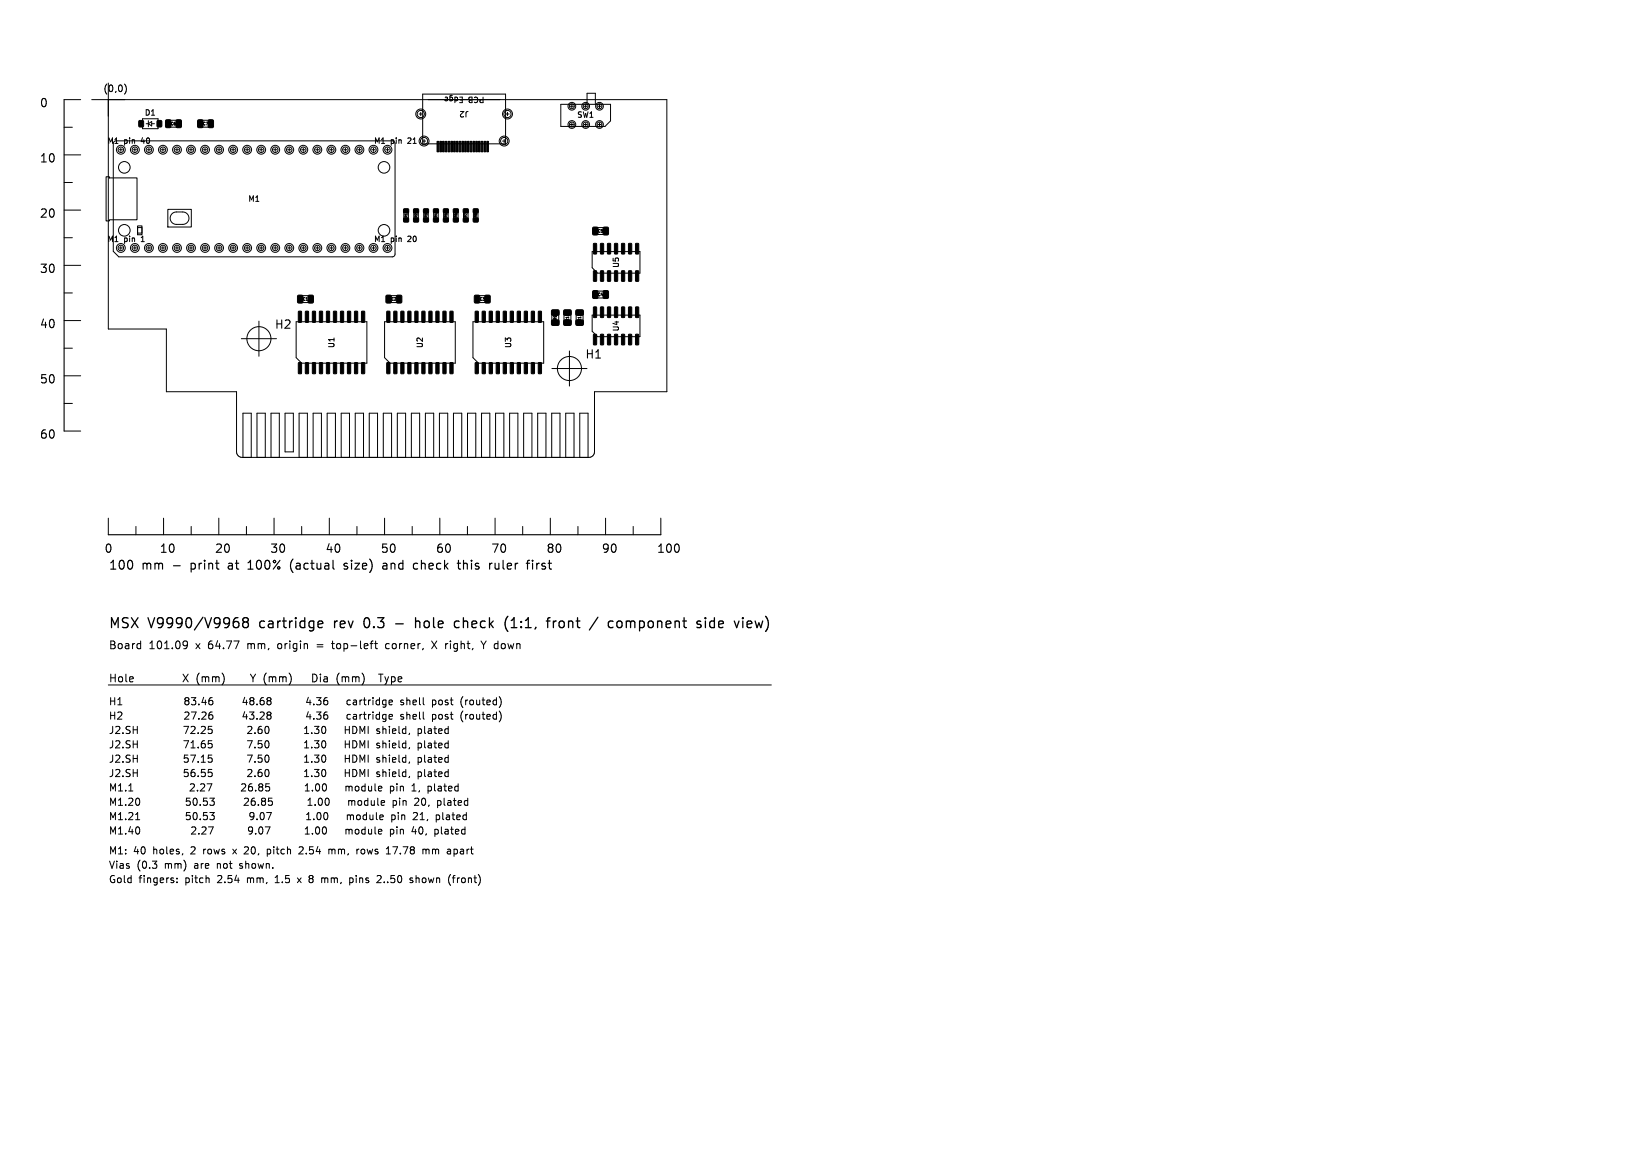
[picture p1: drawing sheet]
<svg xmlns="http://www.w3.org/2000/svg" width="297mm" height="210mm" viewBox="0 0 297 210" stroke-linecap="round" stroke-linejoin="round" font-family="sans-serif">
<defs><g id="words">
<g font-size="2.5">
<text x="19.6" y="114.1">MSX</text>
<text x="26.8" y="114.1">V9990/V9968</text>
<text x="47.2" y="114.1">cartridge</text>
<text x="61" y="114.1">rev</text>
<text x="66.7" y="114.1">0.3</text>
<text x="76.7" y="114.1">hole</text>
<text x="84.1" y="114.1">check</text>
<text x="93.6" y="114.1">(1:1,</text>
<text x="101.6" y="114.1">front</text>
<text x="109.8" y="114.1">/</text>
<text x="113.4" y="114.1">component</text>
<text x="129.7" y="114.1">side</text>
<text x="136.9" y="114.1">view)</text>
</g>
<g font-size="2.2">
<text x="19.6" y="103.4">100</text>
<text x="25.7" y="103.4">mm</text>
<text x="31.5" y="103.4">-</text>
<text x="35" y="103.4">print</text>
<text x="42.1" y="103.4">at</text>
<text x="46" y="103.4">100%</text>
<text x="53.9" y="103.4">(actual</text>
<text x="63.9" y="103.4">size)</text>
<text x="71.3" y="103.4">and</text>
<text x="77.1" y="103.4">check</text>
<text x="85.5" y="103.4">this</text>
<text x="91.4" y="103.4">ruler</text>
<text x="98.6" y="103.4">first</text>
</g>
<g font-size="2.1">
<text x="7.1" y="19.7">0</text>
<text x="7.1" y="29.7">10</text>
<text x="7.1" y="39.7">20</text>
<text x="7.1" y="49.7">30</text>
<text x="7.1" y="59.7">40</text>
<text x="49.6" y="59.8">H2</text>
<text x="105.8" y="65.2">H1</text>
<text x="7.1" y="69.7">50</text>
<text x="7.1" y="79.7">60</text>
<text x="18.8" y="100.4">0</text>
<text x="28.8" y="100.4">10</text>
<text x="38.8" y="100.4">20</text>
<text x="48.8" y="100.4">30</text>
<text x="58.8" y="100.4">40</text>
<text x="68.8" y="100.4">50</text>
<text x="78.8" y="100.4">60</text>
<text x="88.8" y="100.4">70</text>
<text x="98.8" y="100.4">80</text>
<text x="108.8" y="100.4">90</text>
<text x="118.8" y="100.4">100</text>
</g>
<g font-size="1.9">
<text x="19.6" y="117.8">Board</text>
<text x="27" y="117.8">101.09</text>
<text x="35.7" y="117.8">x</text>
<text x="38.1" y="117.8">64.77</text>
<text x="45.5" y="117.8">mm,</text>
<text x="51.2" y="117.8">origin</text>
<text x="58.5" y="117.8">=</text>
<text x="61.6" y="117.8">top-left</text>
<text x="71.5" y="117.8">corner,</text>
<text x="80.2" y="117.8">X</text>
<text x="82.9" y="117.8">right,</text>
<text x="89.7" y="117.8">Y down</text>
<text x="19.6" y="123.8">Hole</text>
<text x="34.9" y="123.8">X</text>
<text x="37.6" y="123.8">(mm)</text>
<text x="48.5" y="123.8">Y (mm)</text>
<text x="60.7" y="123.8">Dia</text>
<text x="65.3" y="123.8">(mm)</text>
</g>
<g font-size="1.8">
<text x="19.6" y="130.5">H2</text>
<text x="19.6" y="127.9">H1</text>
<text x="35.8" y="130.5">27.26</text>
<text x="35.8" y="127.9">83.46</text>
<text x="47.6" y="130.5">43.28</text>
<text x="47.6" y="127.9">48.68</text>
<text x="60.6" y="130.5">4.36</text>
<text x="60.6" y="127.9">4.36</text>
<text x="68.6" y="130.5">cartridge</text>
<text x="68.6" y="127.9">cartridge</text>
<text x="78.6" y="130.5">shell</text>
<text x="78.6" y="127.9">shell</text>
<text x="84.5" y="130.5">post</text>
<text x="84.5" y="127.9">post</text>
<text x="89.9" y="130.5">(routed)</text>
<text x="89.9" y="127.9">(routed)</text>
<text x="19.6" y="133.1">J2.SH</text>
<text x="19.6" y="135.7">J2.SH</text>
<text x="34.9" y="133.1">72.25</text>
<text x="34.9" y="135.7">71.65</text>
<text x="47.9" y="133.1">2.60</text>
<text x="47.9" y="135.7">7.50</text>
<text x="59.7" y="133.1">1.30</text>
<text x="59.7" y="135.7">1.30</text>
<text x="67.7" y="133.1">HDMI</text>
<text x="67.7" y="135.7">HDMI</text>
<text x="73.8" y="133.1">shield,</text>
<text x="73.8" y="135.7">shield,</text>
<text x="19.6" y="138.3">J2.SH</text>
<text x="19.6" y="140.9">J2.SH</text>
<text x="19.6" y="143.5">M1.1</text>
<text x="34.9" y="138.3">57.15</text>
<text x="34.9" y="140.9">56.55</text>
<text x="36.6" y="143.5">2.27</text>
<text x="47.1" y="143.5">26.85</text>
<text x="47.9" y="138.3">7.50</text>
<text x="47.9" y="140.9">2.60</text>
<text x="59.7" y="138.3">1.30</text>
<text x="59.7" y="140.9">1.30</text>
<text x="60.1" y="143.5">1.00</text>
<text x="67.7" y="138.3">HDMI</text>
<text x="67.7" y="140.9">HDMI</text>
<text x="68.1" y="143.5">module</text>
<text x="73.8" y="138.3">shield,</text>
<text x="73.8" y="140.9">shield,</text>
<text x="76.4" y="143.5">pin</text>
<text x="80.6" y="143.5">1,</text>
<text x="19.6" y="148.7">M1.21</text>
<text x="19.6" y="146.1">M1.20</text>
<text x="35.3" y="148.7">50.53</text>
<text x="35.3" y="146.1">50.53</text>
<text x="47.1" y="146.1">26.85</text>
<text x="48.3" y="148.7">9.07</text>
<text x="60.1" y="148.7">1.00</text>
<text x="60.1" y="146.1">1.00</text>
<text x="68.1" y="148.7">module</text>
<text x="68.1" y="146.1">module</text>
<text x="76.4" y="148.7">pin</text>
<text x="76.4" y="146.1">pin</text>
<text x="80.6" y="148.7">21,</text>
<text x="80.6" y="146.1">20,</text>
<text x="19.6" y="151.3">M1.40</text>
<text x="19.6" y="154.9">M1:</text>
<text x="24.2" y="154.9">40</text>
<text x="27.9" y="154.9">holes,</text>
<text x="35" y="154.9">2</text>
<text x="36.6" y="151.3">2.27</text>
<text x="37.4" y="154.9">rows</text>
<text x="43.1" y="154.9">x</text>
<text x="45.4" y="154.9">20,</text>
<text x="49.7" y="154.9">pitch</text>
<text x="55.7" y="154.9">2.54</text>
<text x="60.1" y="151.3">1.00</text>
<text x="61.3" y="154.9">mm,</text>
<text x="66.6" y="154.9">rows</text>
<text x="68.1" y="151.3">module</text>
<text x="72.3" y="154.9">17.78</text>
<text x="76.4" y="151.3">pin</text>
<text x="79.1" y="154.9">mm</text>
<text x="80.6" y="151.3">40,</text>
<text x="83.8" y="154.9">apart</text>
<text x="19.6" y="160.1">Gold</text>
<text x="19.6" y="157.5">Vias</text>
<text x="24.8" y="157.5">(0.3</text>
<text x="25.2" y="160.1">fingers:</text>
<text x="30" y="157.5">mm)</text>
<text x="33.7" y="160.1">pitch</text>
<text x="35.6" y="157.5">are</text>
<text x="39.8" y="160.1">2.54</text>
<text x="39.9" y="157.5">not</text>
<text x="44.2" y="157.5">shown.</text>
<text x="45.4" y="160.1">mm,</text>
<text x="50.7" y="160.1">1.5</text>
<text x="55" y="160.1">x</text>
<text x="57.3" y="160.1">8</text>
<text x="59.8" y="160.1">mm,</text>
<text x="65.1" y="160.1">pins</text>
<text x="70.4" y="160.1">2..50</text>
<text x="76.5" y="160.1">shown</text>
<text x="83.7" y="160.1">(front)</text>
</g>
<text font-size="1.7" x="18.6" y="16.9">(0,0)</text>
<g font-size="1.4">
<text x="83.8" y="17.3" transform="rotate(-180 83.8 17.3)">Edge</text>
<text x="87.8" y="17.3" transform="rotate(-180 87.8 17.3)">PCB</text>
<text x="26.1" y="21.1">D1</text>
<text x="85" y="19.9" transform="rotate(-180 85 19.9)">J2</text>
<text x="104.4" y="21.5">SW1</text>
<text x="19.4" y="26.2">M1</text>
<text x="22.4" y="26.2">pin</text>
<text x="25.7" y="26.2">40</text>
<text x="67.6" y="26.2">M1</text>
<text x="70.7" y="26.2">pin</text>
<text x="73.9" y="26.2">21</text>
<text x="44.8" y="36.7">M1</text>
<text x="19.4" y="44">M1</text>
<text x="22.4" y="44">pin</text>
<text x="25.7" y="44">1</text>
<text x="67.6" y="44">M1</text>
<text x="70.7" y="44">pin</text>
<text x="73.9" y="44">20</text>
<text x="112.2" y="48.6" transform="rotate(-90 112.2 48.6)">U5</text>
<text x="60.7" y="63.1" transform="rotate(-90 60.7 63.1)">U1</text>
<text x="76.7" y="63.1" transform="rotate(-90 76.7 63.1)">U2</text>
<text x="92.7" y="63.1" transform="rotate(-90 92.7 63.1)">U3</text>
<text x="112.2" y="60.1" transform="rotate(-90 112.2 60.1)">U4</text>
</g>
<g font-size=".7">
<text x="30.8" y="22.8">C6</text>
<text x="36.6" y="22.8">C7</text>
<text x="108.1" y="42.2">C5</text>
<text x="108.1" y="53.7">C4</text>
<text x="54.7" y="54.5">C1</text>
<text x="70.7" y="54.5">C2</text>
<text x="86.7" y="54.5">C3</text>
<text x="100.9" y="58.1" transform="rotate(-90 100.9 58.1)">R9</text>
<text x="103.1" y="58.3" transform="rotate(-90 103.1 58.3)">R10</text>
<text x="105.3" y="58.3" transform="rotate(-90 105.3 58.3)">R11</text>
</g>
<g font-size=".6">
<text x="73.8" y="39.4" transform="rotate(-90 73.8 39.4)">R1</text>
<text x="75.6" y="39.4" transform="rotate(-90 75.6 39.4)">R2</text>
<text x="77.4" y="39.4" transform="rotate(-90 77.4 39.4)">R3</text>
<text x="79.2" y="39.4" transform="rotate(-90 79.2 39.4)">R4</text>
<text x="81" y="39.4" transform="rotate(-90 81 39.4)">R5</text>
<text x="82.8" y="39.4" transform="rotate(-90 82.8 39.4)">R6</text>
<text x="84.6" y="39.4" transform="rotate(-90 84.6 39.4)">R7</text>
<text x="86.4" y="39.4" transform="rotate(-90 86.4 39.4)">R8</text>
</g>
</g></defs>
<g fill="none" stroke="#000" stroke-width=".18">
<path d="M11.6 18h3M19.6 15v44.6h10.5v11.3h12.7v10.9l.1 .5 .4 .4 .5 .1h63.1l.4-.3 .3-.7v-10.9h13.1v-52.9h-104.1M22.5 15.2a1.38 1.38 0 0 1 0 1.8M76.5 17h15v9h-15zM101.5 18.9h9v3l-1 1h-8zM103.2 19.2h.6M103.5 18.9v.6M105.7 19.2h.6M106 18.9v.6M106.2 18.9v-2h1.6v2M108.2 19.2h.6M108.5 18.9v.6"/>
<path d="M11.6 23h1.5M11.6 28h3M11.6 33h1.5M11.6 38h3M19.2 32h.6v.2h5v7.6h-5v.2h-.6zM20.5 26v19.5l1 1h49.5l.4-.1 .1-.4v-20M21 25.5h50M21.6 27.1h.6M21.9 26.8v.6M24.1 27.1h.6M24.4 26.8v.6M25.8 21.5h2.8v1.8h-2.8z"/>
<path d="M26.4 22.4h.4M26.6 27.1h.7M26.8 21.9v1.1M26.8 22.4l.7-.4v.8zM26.9 26.8v.6M27.5 22.4h.4M29.2 27.1h.6M29.5 26.8v.6M30.4 37.9h4.2v3.2h-4.2zM30.4 21.8h2v1.2h-2zM31.1 38.7l.6-.3h1.4a1.12 1.12 0 0 1 1.1 1.1 1.12 1.12 0 0 1-1.1 1.1h-1.2a1.13 1.13 0 0 1-1-.7 1.13 1.13 0 0 1 .2-1.2zM31.7 27.1h.6"/>
<path d="M32 26.8v.6M34.3 27.1h.6M34.6 26.8v.6M36.2 21.8h2v1.2h-2zM36.8 27.1h.6M37.1 26.8v.6M39.3 27.1h.6M39.6 26.8v.6M41.9 27.1h.6M42.2 26.8v.6M44.4 27.1h.6M44.7 26.8v.6"/>
<path d="M47 27.1h.6M47.3 26.8v.6M49.5 27.1h.6M49.8 26.8v.6M52.1 27.1h.5M52.3 26.8v.6M54.6 27.1h.6M54.9 26.8v.6M57.1 27.1h.6M57.4 26.8v.6M59.7 27.1h.6M60 26.8v.6"/>
<path d="M62.2 27.1h.6M62.5 26.8v.6M64.8 27.1h.5M65 26.8v.6M67.3 27.1h.6M67.6 26.8v.6M69.8 27.1h.6M70.1 26.8v.6M73.1 38.2h.8v1.6h-.8zM74.9 38.2h.8v1.6h-.8zM75.8 20.6h.7M76.1 20.3v.6"/>
<path d="M76.5 25.5h.6M76.7 38.2h.8v1.6h-.8zM76.7 25.2v.6M78.5 38.2h.8v1.6h-.8zM80.3 38.2h.8v1.6h-.8zM82.1 38.2h.8v1.6h-.8zM83.9 38.2h.8v1.6h-.8zM85.7 38.2h.8v1.6h-.8zM90.9 25.5h.7M91.2 25.2v.6M91.6 20.6h.5M91.9 20.3v.6"/>
<path d="M103.2 22.5h.6M103.5 22.2v.6M105.7 22.5h.6M106 22.2v.6M108.2 22.5h.6M108.5 22.2v.6M11.6 43h1.5M11.6 53h1.5M11.6 48h3M11.6 58h3M21.6 44.9h.6M21.9 44.6v.6"/>
<path d="M24.1 44.9h.6M24.4 44.6v.6M24.9 41.2h.8v1h-.8zM24.9 40.9h.8v1.6h-.8zM26.6 44.9h.7M26.9 44.6v.6M29.2 44.9h.6M29.5 44.6v.6M31.7 44.9h.6M32 44.6v.6M34.3 44.9h.6M34.6 44.6v.6"/>
<path d="M36.8 44.9h.6M37.1 44.6v.6M39.3 44.9h.6M39.6 44.6v.6M41.9 44.9h.6M42.2 44.6v.6M44.4 44.9h.6M44.7 44.6v.6M46.9 58.1v6.4M47 44.9h.6M47.3 44.6v.6M49.5 44.9h.6"/>
<path d="M49.8 44.6v.6M52.1 44.9h.5M52.3 44.6v.6M53.6 58.3h12.8v7.5h-11.8l-1-1zM54.3 53.5h2v1.3h-2zM54.6 44.9h.6M54.9 44.6v.6M57.1 44.9h.6M57.4 44.6v.6M59.7 44.9h.6M60 44.6v.6M62.2 44.9h.6"/>
<path d="M62.5 44.6v.6M64.8 44.9h.5M65 44.6v.6M67.3 44.9h.6M67.6 44.6v.6M69.6 58.3h12.8v7.5h-11.8l-1-1zM69.8 44.9h.6M70.1 44.6v.6M70.3 53.5h2v1.3h-2zM85.6 58.3h12.8v7.5h-11.8l-1-1zM86.3 53.5h2v1.3h-2zM99.9 56.5h1.2v2h-1.2z"/>
<path d="M102.1 56.5h1.2v2h-1.2zM104.3 56.5h1.2v2h-1.2zM105.1 56.9v.3M107.2 45.6h8.6v3.9h-7.7l-.9-1zM107.2 57.1h8.6v3.9h-7.7l-.9-1zM107.7 52.7h2v1.3h-2zM107.7 41.2h2v1.3h-2zM11.6 78h3M11.6 73h1.5M11.6 63h1.5M11.6 68h3M43.7 61.3h6.3"/>
<path d="M51.6 74.8h1.5v7h-1.5zM99.9 66.7h6.3M103.1 63.5v6.4M19.6 93.8v3M24.6 95.3v1.5M29.6 93.8v3M34.6 95.3v1.5M39.6 93.8v3M44 82.8v-8h1.5v8M44.6 95.3v1.5M46.5 82.8v-8h1.5v8M49.1 82.8v-8h1.5v8"/>
<path d="M49.6 93.8v3M54.1 82.8v-8h1.5v8M54.6 95.3v1.5M56.7 82.8v-8h1.5v8M59.2 82.8v-8h1.5v8M59.6 93.8v3M61.8 82.8v-8h1.5v8M64.3 82.8v-8h1.5v8M64.6 95.3v1.5M66.8 82.8v-8h1.5v8M69.4 82.8v-8h1.5v8M69.6 93.8v3"/>
<path d="M71.9 82.8v-8h1.5v8M74.5 82.8v-8h1.5v8M74.6 95.3v1.5M77 82.8v-8h1.5v8M79.5 82.8v-8h1.5v8M79.6 93.8v3M82.1 82.8v-8h1.5v8M84.6 95.3v1.5M84.6 82.8v-8h1.5v8M87.2 82.8v-8h1.5v8M89.6 93.8v3M89.7 82.8v-8h1.5v8"/>
<path d="M92.2 82.8v-8h1.5v8M94.6 95.3v1.5M94.8 82.8v-8h1.5v8M97.3 82.8v-8h1.5v8M99.6 93.8v3M99.9 82.8v-8h1.5v8M102.4 82.8v-8h1.5v8M104.6 95.3v1.5M104.9 82.8v-8h1.5v8M109.6 93.8v3M114.6 95.3v1.5M119.6 93.8v3"/>
<path d="M25.3 116.5l.2 .1M25.5 116v1.4M25.5 117.4h-.2M33.4 116l.5 .2a.93 .93 0 0 1-.4 1.2M33.9 116.6l-.2 .3h-.3M44.9 116.5v.9M44.9 116.6h.1M50.7 116.5l-.3 .1-.1 .2v.5l.4 .1M57.4 116.7h1.1M57.4 117.1h1.1M60 116.5h.5M60.2 116v1.2"/>
<path d="M60.3 117.4h.2M61 116.6v.7M67.8 116.5h.5M68.2 117.4h.1M70.5 116.6l-.4-.1-.3 .3 .1 .6h.6M78.1 116l1 1.4M79.1 116l-1 1.4M82.1 117.2l.3 .2M82.2 117.8l.3 .1M82.4 116.5l-.3 .3M88 116l-.5 .8M19.6 124h120"/>
<path d="M33.1 122l1 1.4M33.3 131.5h.8l-.5 1.3M33.3 134.1h.8l-.5 1.3M33.5 129l.5-.1 .2 .4-.8 .9h.8M33.7 126.9l-.2-.3 .2-.3 .4 .1 .1 .1-.2 .4M33.7 126.9l-.2 .2v.4l.2 .1 .4-.1 .1-.1-.1-.4-.1-.1M33.7 126.9h.3M34 136.7h-.6l-.1 .6 .2-.1 .5 .1 .1 .1-.1 .5-.2 .1-.5-.1M34 139.3h-.6l-.1 .6 .2-.1 .5 .1 .1 .1-.1 .5-.2 .1-.5-.1M34.1 122l-1 1.4M34.6 128.9h.9l-.6 1.3M34.6 126.3h.8l-.4 .5 .3 .1"/>
<path d="M34.6 127.5l.2 .1 .5-.1M36.8 122.5l.3 .1M44.3 128.8l-.3 1h.8M44.3 126.2l-.3 1h.8M44.6 126.7v.9M44.6 129.3v.9M44.8 134.1h.9l-.6 1.3M44.8 136.7h.9l-.6 1.3M44.8 131.6l.5-.1 .3 .4-.8 .9h.8M44.8 139.4l.5-.1 .3 .4-.8 .9h.8M45.2 128.9h.8l-.5 .5 .4 .1v.6l-.2 .1-.5-.1M45.3 122l.5 .8"/>
<path d="M45.5 126.9l-.3-.3 .3-.3 .3 .1 .2 .1-.3 .4M45.5 126.9l-.3 .2 .1 .4 .2 .1 .3-.1 .2-.1-.1-.4-.2-.1M45.5 126.9h.2M45.8 122.8v.6M46.1 132.7v.1M46.1 135.3v.1M46.1 137.9v.1M46.3 122l-.5 .8M46.5 127.5v.1M46.5 130.1v.1M46.7 135.3l.2 .1 .5-.1M46.7 137.9l.2 .1 .5-.1"/>
<path d="M47.3 139.3l-.3 .1a.88 .88 0 0 0 0 1.2l.4-.1M47.3 131.5l-.3 .1a.88 .88 0 0 0 0 1.2l.4-.1M47.4 132.1l-.4-.1-.3 .2M47.4 134.1h-.6l-.1 .6 .2-.1 .5 .1M47.4 136.7h-.6l-.1 .6 .2-.1 .5 .1M47.4 139.9l-.4-.1-.3 .2M47.9 122.2l-.1 .6 .1 .8M55.1 134.5l.4-.4v1.3M55.1 139.7l.4-.4v1.3M55.1 132.8h.8M55.1 131.9l.4-.4v1.3M55.1 137.1l.4-.4v1.3"/>
<path d="M55.1 135.4h.8M55.1 138h.8M55.8 128.8l-.3 1h.8M55.8 126.2l-.3 1h.8M56.1 126.7v.9M56.1 129.3v.9M56.4 135.3v.1M56.4 132.7v.1M56.4 137.9v.1M56.6 122a.71 .71 0 0 1 .8 .7 .71 .71 0 0 1-.8 .7zM56.8 130.1v.1M56.8 127.5v.1"/>
<path d="M56.9 139.3h.8l-.4 .5 .4 .1v.6l-.2 .1-.6-.1M56.9 131.5h.8l-.4 .5 .4 .1v.6l-.2 .1-.6-.1M56.9 134.1h.8l-.4 .5 .4 .1v.6l-.2 .1-.6-.1M56.9 136.7h.8l-.4 .5 .4 .1v.6l-.2 .1-.6-.1M57.3 128.9h.8l-.4 .5 .3 .1v.6l-.2 .1-.5-.1M57.3 126.3h.8l-.4 .5 .3 .1v.6l-.2 .1-.5-.1M58 122v.2M58 122.5v.9M58.3 134.2l.2-.1a.69 .69 0 0 1 .5 .7 .69 .69 0 0 1-.5 .6l-.2-.1-.1-.4zM58.4 131.6l.1-.1a.69 .69 0 0 1 .5 .7 .69 .69 0 0 1-.5 .6 .86 .86 0 0 1-.1-1.2zM58.4 136.8l.1-.1a.69 .69 0 0 1 .5 .7 .69 .69 0 0 1-.5 .6 .86 .86 0 0 1-.1-1.2zM58.4 139.4l.1-.1a.69 .69 0 0 1 .5 .7 .69 .69 0 0 1-.5 .6 .86 .86 0 0 1-.1-1.2z"/>
<path d="M58.7 122.6h.5l.1 .8M59.2 128.9l-.4 .1a.88 .88 0 0 0 0 1.2l.5-.1v-.5l-.2-.2-.4 .1-.1 .1M59.2 126.3l-.4 .1a.88 .88 0 0 0 0 1.2l.5-.1v-.5l-.2-.2h-.3l-.2 .2M59.3 122.8l-.5 .1a.27 .27 0 0 0-.2 .3 .27 .27 0 0 0 .2 .2h.5M63.9 131.5a.66 .66 0 0 1 .7 .7 .66 .66 0 0 1-.7 .6zM63.9 134.1a.66 .66 0 0 1 .7 .7 .66 .66 0 0 1-.7 .6zM63.9 136.7a.66 .66 0 0 1 .7 .7 .66 .66 0 0 1-.7 .6zM63.9 139.3a.66 .66 0 0 1 .7 .7 .66 .66 0 0 1-.7 .6zM64.2 122.5l.2 .2M64.4 122.7v.7M64.8 122.5l-.4 .2M65.2 126.7v.9"/>
<path d="M65.2 129.3v.9M65.2 132.8v-1.3l.4 .9 .4-.9v1.3M65.2 135.4v-1.3l.4 .9 .4-.9v1.3M65.2 138v-1.3l.4 .9 .4-.9v1.3M65.5 129.3l-.3 .3M65.5 126.7l-.3 .3M65.8 129.3h.5M65.8 126.7h.5M66 128.9v1.1l.3 .2M66 126.3v1.1l.3 .2M66.6 131.5v1.3M66.6 134.1v1.3"/>
<path d="M66.6 136.7v1.3M66.6 139.3v1.3M66.7 126.7v.9M66.7 129.3v.9M67.1 129.3l-.4 .3M67.1 126.7l-.4 .3M67.5 126.3v.1M67.5 126.7v.9M67.5 128.9v.1M67.5 129.3v.9M70.9 122.5v1.4M70.9 122.6l.4-.1 .2 .3-.1 .6h-.5"/>
<path d="M72.1 123l.6-.2v-.2l-.4-.1-.2 .2v.7h.6M72.8 137.8l.2 .1 .3 .1M72.8 132.6l.2 .1 .3 .1M72.8 135.2l.3 .2h.2M73.3 134.5h-.2l-.3 .3M73.3 131.9l-.3 .1-.2 .2M73.3 137.1l-.3 .1-.2 .2M73.3 139.7h-.2l-.3 .3M76.6 128.9v1.1l.2 .2M76.6 126.3v1.1l.2 .2M79.5 132.7h.4M79.5 132l.3-.1 .2 .3-.6 .2"/>
<path d="M79.5 134.6l.3-.1 .2 .3-.6 .2M79.5 137.2l.3-.1 .2 .3-.6 .2M79.5 139.8l.3-.1 .2 .3-.6 .2M79.5 135.3h.4M79.5 137.9h.4M81.1 131.5v1.3M81.1 134.1v1.3M81.1 136.7v1.3M81.1 139.3v1.3M81.1 132l-.3-.1-.3 .3 .1 .5h.5M81.1 134.6l-.3-.1-.3 .3 .1 .5h.5M81.1 137.2l-.3-.1-.3 .3 .1 .5h.5"/>
<path d="M81.1 139.8l-.3-.1-.3 .3 .1 .5h.5M83.8 128.7a1.49 1.49 0 0 0 0 2M83.8 126.1a1.49 1.49 0 0 0 0 2M88.3 129.3l.4 .1v.2l-.6 .2M88.3 126.7l.4 .1v.2l-.6 .2M88.7 130.1l-.4 .1M88.7 127.5l-.4 .1M89.5 129.3l-.3 .3v.4l.3 .2M89.5 126.7l-.3 .3v.4l.3 .2M23.3 143.2h.7M24.5 148.4h.8M24.8 147.3l.1-.2v1.3"/>
<path d="M25.2 149.8l.1 .4-.1 .7M25.2 144.6l.1 .4-.1 .7M32 159v.1M32 159.7v.1M34.4 144.5h-.6l-.1 .6 .2-.1 .4 .1 .1 .1v.5l-.2 .1-.5-.1M34.4 147.1h-.6l-.1 .6 .2-.1 .4 .1 .1 .1v.5l-.2 .1-.5-.1M34.4 142l.5-.1 .3 .4-.8 .9h.8M34.7 149.8l.5-.1 .2 .4-.8 .9h.8M35.7 143.1v.1M36 150.9v.1M36.9 153.7v.9M37 153.8l-.1 .2"/>
<path d="M39.3 156.3v.9M39.4 156.4l-.1 .1M42.1 153.7l.7 .9M42.8 153.7l-.7 .9M43.4 157.1l.3 .1M43.7 142l.5-.1 .3 .4-.8 .9h.8M43.7 156.3l-.3 .2v.2l.3 .1M44.2 144.6l.5-.1 .3 .4-.8 .9h.8M44.3 153.4h.5M44.8 158.9v.9M44.8 159v.1M44.9 153.9l-.7 .7h.8"/>
<path d="M45.6 141.9l-.4 .1a.88 .88 0 0 0 0 1.2l.5-.1v-.5l-.2-.2h-.3l-.2 .2M45.7 150.3l-.2 .2h-.3l-.2-.2 .1-.5 .4-.1 .2 .1a.86 .86 0 0 1-.4 1.2h-.2M46 147.7l-.3 .2-.4-.1-.1-.1 .1-.5 .4-.1 .2 .1a.86 .86 0 0 1-.3 1.2h-.3M46.1 144.5l-.4 .1a.88 .88 0 0 0 0 1.2l.4-.1 .1-.5-.2-.2-.4 .1-.1 .1M46.1 140.5v.1M46.3 143.1v.1M46.3 150.9v.1M46.5 148.3v.1M47 149.8l.1-.1a.69 .69 0 0 1 .5 .7 .69 .69 0 0 1-.5 .6l-.1-.1-.2-.4zM47.8 147.6l-.1-.4-.2-.1a.69 .69 0 0 0-.4 .7 .69 .69 0 0 0 .4 .6l.2-.1 .1-.4M48 149.7h.9l-.6 1.3M48.4 153.8l.3-.1 .3 .3-.1 .5h-.5"/>
<path d="M48.4 153.7v1.3M49.8 159.8h.7M49.8 158.9l.4-.4v1.3M53.8 158.9l.7 .9M54.1 153.4l.5-.1 .3 .4-.8 .9h.8M54.5 158.9l-.7 .9M55.1 140.6h.8M55.2 151h.8M55.2 142.3l.4-.4v1.3M55.2 150.1l.4-.4v1.3M55.2 143.2h.8M55.5 148.4h.7"/>
<path d="M55.5 147.5l.4-.4v1.3M55.7 144.9l.4-.4v1.3M55.7 145.8h.8M56.1 158.6l.3-.1 .3 .2-.3 .4 .2 .1 .1 .4-.3 .2M56.4 140.5v.1M56.5 150.9v.1M56.5 143.1v.1M56.8 148.3v.1M57 145.7v.1M57.3 149.8l.1-.1a.69 .69 0 0 1 .5 .7 .69 .69 0 0 1-.5 .6 .86 .86 0 0 1-.1-1.2zM57.3 142l.1-.1a.69 .69 0 0 1 .5 .7 .69 .69 0 0 1-.5 .6 .86 .86 0 0 1-.1-1.2zM57.5 147.2l.2-.1a.69 .69 0 0 1 .4 .7 .69 .69 0 0 1-.4 .6l-.2-.1-.1-.4z"/>
<path d="M57.7 144.6l.2-.1a.69 .69 0 0 1 .5 .7 .69 .69 0 0 1-.5 .6l-.2-.1-.1-.4zM58.5 149.8l.2-.1a.69 .69 0 0 1 .4 .7 .69 .69 0 0 1-.4 .6 .86 .86 0 0 1-.2-1.2zM58.5 142l.2-.1a.69 .69 0 0 1 .4 .7 .69 .69 0 0 1-.4 .6 .86 .86 0 0 1-.2-1.2zM58.7 147.2l.2-.1a.69 .69 0 0 1 .4 .7 .69 .69 0 0 1-.4 .6l-.2-.1-.1-.4zM58.8 159h.5M59 144.6l.1-.1a.69 .69 0 0 1 .5 .7 .69 .69 0 0 1-.5 .6l-.1-.1-.2-.4zM59.7 153.7l.4 .2M60.1 153.9l.2-.2 .3 .1v.8M60.1 153.9v.7M63.7 158.9l.2 .3v.4l-.2 .2M64.2 145v.8M64.3 150.3l.2-.2 .4 .2 .1 .5-.2 .1-.3 .1-.2-.1z"/>
<path d="M64.4 142.4l.3-.1 .3 .3v.4l-.3 .2-.3-.1-.1-.1zM64.5 158.5v.1M64.5 158.9v.9M64.7 147.6l.3-.1 .2 .3v.4l-.2 .2-.3-.1-.2-.1zM64.8 145.1l.2-.2 .4 .2 .1 .5-.2 .1-.3 .1-.2-.1zM65.2 140.6v-1.3l.4 .9 .4-.9v1.3M65.4 153.9l.2-.2 .4 .2v.5l-.1 .1-.3 .1-.2-.1zM66.1 150.2l-.4-.1-.2 .3 .1 .5h.5M66.1 141.9v1.3M66.1 149.7v1.3M66.1 142.4l-.4-.1-.2 .3 .1 .5h.5M66.3 147.6l-.3-.1-.3 .3 .1 .5h.5"/>
<path d="M66.3 147.1v1.3M66.6 145l-.4-.1-.2 .3 .1 .5h.5M66.6 144.5v1.3M66.7 142.3l.1 .8 .3 .1 .2-.1M66.7 150.1l.1 .8 .3 .1 .2-.1M66.9 147.5l.1 .8 .3 .1 .2-.1M67.2 144.9l.1 .8h.4M67.3 142.3v.9M67.3 150.1v.9M67.5 147.5v.9M68.2 159.8h.8M68.9 158.6v.5"/>
<path d="M69.5 159.7v.1M70.2 153.5l.1-.2v1.3M71.1 153.3h.9l-.6 1.3M72.8 140.4l.2 .1 .3 .1M74.6 142.3l.3-.4v1.3M74.6 143.2h.7M74.8 147.2l.5-.1 .3 .4-.9 .9h.9M74.9 149.6l-.3 1h.8M75.1 144.6l.5-.1 .2 .4-.8 .9h.8M75.2 150.1v.9M75.3 159.1l.2-.2 .3 .1 .1 .8M75.3 158.5v1.3"/>
<path d="M75.9 149.8l-.1 .4 .1 .7M75.9 143.2l-.1 .2M77.3 153.7l.4 .2v.7M78.3 153.7v.9M78.6 153.7l-.3 .2M79.3 147.5l.3 .3v.4l-.3 .2M79.3 142.4h.5l.1 .8M79.3 144.9h.3l.2 .3v.5l-.5 .1M79.3 143.1h.6M79.5 140.5h.4M79.9 149.7v1.1l.2 .2M79.9 142.6l-.6 .2"/>
<path d="M81.9 158.9h.5M82.2 158.5h.2M82.5 142.3l.4 .1M82.5 153.7l.3 .3v.4l-.3 .2M82.8 158.9v.9M82.9 143.1l-.4 .1M82.9 141.9v1.3M83.2 158.9l-.4 .3M83.6 150.9l.2 .1 .4-.1M84.2 150.2l-.4-.1-.2 .2M84.2 149.7v1.3M84.4 147.6l-.4-.1-.2 .3 .1 .5h.5"/>
<path d="M84.4 147.1v1.3M84.7 145l-.4-.1-.3 .3 .2 .5h.5M84.7 144.5v1.3"/>
<circle cx="103.5" cy="19.2" r=".7"/>
<circle cx="103.5" cy="19.2" r=".45"/>
<circle cx="106" cy="19.2" r=".45"/>
<circle cx="106" cy="19.2" r=".7"/>
<circle cx="108.5" cy="19.2" r=".7"/>
<circle cx="108.5" cy="19.2" r=".45"/>
<circle cx="21.9" cy="27.1" r=".8"/>
<circle cx="21.9" cy="27.1" r=".5"/>
<circle cx="22.5" cy="30.3" r="1.05"/>
<circle cx="24.4" cy="27.1" r=".8"/>
<circle cx="24.4" cy="27.1" r=".5"/>
<circle cx="26.9" cy="27.1" r=".8"/>
<circle cx="27" cy="27.1" r=".5"/>
<circle cx="29.5" cy="27.1" r=".8"/>
<circle cx="29.5" cy="27.1" r=".5"/>
<circle cx="32" cy="27.1" r=".8"/>
<circle cx="32" cy="27.1" r=".5"/>
<circle cx="34.6" cy="27.1" r=".8"/>
<circle cx="34.6" cy="27.1" r=".5"/>
<circle cx="37.1" cy="27.1" r=".8"/>
<circle cx="37.1" cy="27.1" r=".5"/>
<circle cx="39.6" cy="27.1" r=".8"/>
<circle cx="39.7" cy="27.1" r=".5"/>
<circle cx="42.2" cy="27.1" r=".8"/>
<circle cx="42.2" cy="27.1" r=".5"/>
<circle cx="44.7" cy="27.1" r=".8"/>
<circle cx="44.7" cy="27.1" r=".5"/>
<circle cx="47.3" cy="27.1" r=".8"/>
<circle cx="47.3" cy="27.1" r=".5"/>
<circle cx="49.8" cy="27.1" r=".8"/>
<circle cx="49.8" cy="27.1" r=".5"/>
<circle cx="52.3" cy="27.1" r=".8"/>
<circle cx="52.4" cy="27.1" r=".5"/>
<circle cx="54.9" cy="27.1" r=".8"/>
<circle cx="54.9" cy="27.1" r=".5"/>
<circle cx="57.4" cy="27.1" r=".8"/>
<circle cx="57.4" cy="27.1" r=".5"/>
<circle cx="60" cy="27.1" r=".8"/>
<circle cx="60" cy="27.1" r=".5"/>
<circle cx="62.5" cy="27.1" r=".8"/>
<circle cx="62.5" cy="27.1" r=".5"/>
<circle cx="65" cy="27.1" r=".8"/>
<circle cx="65.1" cy="27.1" r=".5"/>
<circle cx="67.6" cy="27.1" r=".8"/>
<circle cx="67.6" cy="27.1" r=".5"/>
<circle cx="69.5" cy="30.3" r="1.05"/>
<circle cx="70.1" cy="27.1" r=".8"/>
<circle cx="70.1" cy="27.1" r=".5"/>
<circle cx="76.1" cy="20.6" r=".9"/>
<circle cx="76.1" cy="20.6" r=".65"/>
<circle cx="76.7" cy="25.5" r=".65"/>
<circle cx="76.7" cy="25.5" r=".9"/>
<circle cx="91.2" cy="25.5" r=".65"/>
<circle cx="91.2" cy="25.5" r=".9"/>
<circle cx="91.8" cy="20.6" r=".9"/>
<circle cx="91.8" cy="20.6" r=".65"/>
<circle cx="103.5" cy="22.5" r=".7"/>
<circle cx="103.5" cy="22.5" r=".45"/>
<circle cx="106" cy="22.5" r=".45"/>
<circle cx="106" cy="22.5" r=".7"/>
<circle cx="108.5" cy="22.5" r=".7"/>
<circle cx="108.5" cy="22.5" r=".45"/>
<circle cx="21.9" cy="44.9" r=".8"/>
<circle cx="21.9" cy="44.9" r=".5"/>
<circle cx="22.5" cy="41.7" r="1.05"/>
<circle cx="24.4" cy="44.9" r=".8"/>
<circle cx="24.4" cy="44.9" r=".5"/>
<circle cx="26.9" cy="44.9" r=".8"/>
<circle cx="27" cy="44.9" r=".5"/>
<circle cx="29.5" cy="44.9" r=".8"/>
<circle cx="29.5" cy="44.9" r=".5"/>
<circle cx="32" cy="44.9" r=".8"/>
<circle cx="32" cy="44.9" r=".5"/>
<circle cx="34.6" cy="44.9" r=".8"/>
<circle cx="34.6" cy="44.9" r=".5"/>
<circle cx="37.1" cy="44.9" r=".8"/>
<circle cx="37.1" cy="44.9" r=".5"/>
<circle cx="39.6" cy="44.9" r=".8"/>
<circle cx="39.7" cy="44.9" r=".5"/>
<circle cx="42.2" cy="44.9" r=".8"/>
<circle cx="42.2" cy="44.9" r=".5"/>
<circle cx="44.7" cy="44.9" r=".8"/>
<circle cx="44.7" cy="44.9" r=".5"/>
<circle cx="47.3" cy="44.9" r=".8"/>
<circle cx="47.3" cy="44.9" r=".5"/>
<circle cx="49.8" cy="44.9" r=".8"/>
<circle cx="49.8" cy="44.9" r=".5"/>
<circle cx="52.3" cy="44.9" r=".8"/>
<circle cx="52.4" cy="44.9" r=".5"/>
<circle cx="54.9" cy="44.9" r=".8"/>
<circle cx="54.9" cy="44.9" r=".5"/>
<circle cx="57.4" cy="44.9" r=".8"/>
<circle cx="57.4" cy="44.9" r=".5"/>
<circle cx="60" cy="44.9" r=".8"/>
<circle cx="60" cy="44.9" r=".5"/>
<circle cx="62.5" cy="44.9" r=".8"/>
<circle cx="62.5" cy="44.9" r=".5"/>
<circle cx="65" cy="44.9" r=".8"/>
<circle cx="65.1" cy="44.9" r=".5"/>
<circle cx="67.6" cy="44.9" r=".8"/>
<circle cx="67.6" cy="44.9" r=".5"/>
<circle cx="69.5" cy="41.7" r="1.05"/>
<circle cx="70.1" cy="44.9" r=".8"/>
<circle cx="70.1" cy="44.9" r=".5"/>
<circle cx="46.9" cy="61.3" r="2.18"/>
<circle cx="103.1" cy="66.7" r="2.18"/>
</g>
<g fill="#000" stroke="#000" stroke-width=".18">
<path d="M25.2 21.9h.7v1h-.7zM28.5 21.9h.7v1h-.7zM30 21.7h.7l.2 .1v1.1l-.1 .2h-.6l-.2-.1zM31.9 21.7h.7l.2 .1 .1 1.1-.2 .2h-.6l-.2-.1zM35.8 21.7h.7l.2 .1v1.1l-.1 .2h-.6l-.2-.1zM37.7 21.7h.7l.2 .1v1.1l-.1 .2h-.6l-.2-.1zM73.1 37.8h.8v.7h-.8zM74.9 37.8h.8v.7h-.8zM76.7 37.8h.8v.7h-.8zM78.5 37.8h.8v.7h-.8zM79.1 25.6h.3v1.9h-.3zM79.6 25.6h.3v1.9h-.3z"/>
<path d="M80.1 25.6h.3v1.9h-.3zM80.3 37.8h.8v.7h-.8zM80.6 25.6h.3v1.9h-.3zM81.1 25.6h.3v1.9h-.3zM81.6 25.6h.3v1.9h-.3zM82.1 37.8h.8v.7h-.8zM82.1 25.6h.3v1.9h-.3zM82.6 25.6h.3v1.9h-.3zM83.1 25.6h.3v1.9h-.3zM83.6 25.6h.3v1.9h-.3zM83.9 37.8h.8v.7h-.8zM84.1 25.6h.3v1.9h-.3z"/>
<path d="M84.6 25.6h.3v1.9h-.3zM85.1 25.6h.3v1.9h-.3zM85.7 37.8h.8v.7h-.8zM85.6 25.6h.3v1.9h-.3zM86.1 25.6h.3v1.9h-.3zM86.6 25.6h.3v1.9h-.3zM87.1 25.6h.3v1.9h-.3zM87.6 25.6h.3v1.9h-.3zM88.1 25.6h.3v1.9h-.3zM53.9 53.5l.7-.1 .2 .2v1l-.1 .3h-.6l-.2-.2zM54 56.4h.6l-.1 2-.5-.1zM55.3 56.4h.5v2l-.5-.1z"/>
<path d="M55.8 53.5l.7-.1 .2 .2v1l-.1 .3h-.6l-.2-.2zM56.6 56.4h.5l-.1 2-.5-.1zM57.8 56.4h.6l-.1 2-.5-.1zM59.1 56.4h.6l-.1 2-.5-.1zM60.4 56.4h.5l-.1 2-.5-.1zM61.6 56.4h.6l-.1 2-.5-.1zM62.9 56.4h.6l-.1 2-.5-.1zM64.2 56.4h.5v2l-.5-.1zM65.5 56.4h.5l-.1 2-.5-.1zM69.9 53.5l.7-.1 .2 .2v1l-.1 .3h-.6l-.2-.2zM70 56.4h.6l-.1 2-.5-.1zM71.3 56.4h.5v2l-.5-.1z"/>
<path d="M71.8 53.5l.7-.1 .2 .2v1l-.1 .3h-.6l-.2-.2zM72.6 56.4h.5l-.1 2-.5-.1zM73.1 39.5h.8v.7h-.8zM73.8 56.4h.6l-.1 2-.5-.1zM74.9 39.5h.8v.7h-.8zM75.1 56.4h.6l-.1 2-.5-.1zM76.4 56.4h.5l-.1 2-.5-.1zM76.7 39.5h.8v.7h-.8zM77.6 56.4h.6l-.1 2-.5-.1zM78.5 39.5h.8v.7h-.8zM78.9 56.4h.6l-.1 2-.5-.1zM80.2 56.4h.5v2l-.5-.1z"/>
<path d="M80.3 39.5h.8v.7h-.8zM81.5 56.4h.5l-.1 2-.5-.1zM82.1 39.5h.8v.7h-.8zM83.9 39.5h.8v.7h-.8zM85.7 39.5h.8v.7h-.8zM85.9 53.5l.7-.1 .2 .2v1l-.1 .3h-.6l-.2-.2zM86 56.4h.6l-.1 2-.5-.1zM87.3 56.4h.5v2l-.5-.1zM87.8 53.5l.7-.1 .2 .2v1l-.1 .3h-.6l-.2-.2zM88.6 56.4h.5l-.1 2-.5-.1zM89.8 56.4h.6l-.1 2-.5-.1zM91.1 56.4h.6l-.1 2-.5-.1z"/>
<path d="M92.4 56.4h.5l-.1 2-.5-.1zM93.6 56.4h.6l-.1 2-.5-.1zM94.9 56.4h.6l-.1 2-.5-.1zM96.2 56.4h.5v2l-.5-.1zM97.5 56.4h.5l-.1 2-.5-.1zM99.9 58l1.1-.1 .2 .3v.6l-.3 .1h-.9l-.2-.2zM99.9 56.1h1.1l.2 .2v.6l-.3 .2h-.9l-.2-.2zM102.1 58l1.1-.1 .2 .3v.6l-.3 .1h-.9l-.2-.2zM102.1 56.1h1.1l.2 .2v.6l-.3 .2h-.9l-.2-.2zM104.3 58l1.1-.1 .2 .3v.6l-.2 .1h-1l-.2-.2zM104.3 56.1h1.1l.2 .2v.6l-.2 .2h-1l-.2-.2zM107.3 52.7l.7-.1 .2 .2v1l-.1 .2-.6 .1-.2-.2z"/>
<path d="M107.3 41.2l.7-.1 .2 .2v1l-.1 .2-.6 .1-.2-.2zM107.4 49l.6 .1-.1 1.8h-.5zM107.4 44.1h.6l-.1 1.9-.5-.1zM107.4 55.6h.6l-.1 1.9-.5-.1zM108.7 49l.5 .1v1.8h-.5zM108.7 44.1h.5v1.9l-.5-.1zM108.7 55.6h.5v1.9l-.5-.1zM109.2 52.7l.7-.1 .2 .2v1l-.1 .2-.6 .1-.2-.2zM109.2 41.2l.7-.1 .2 .2v1l-.1 .2-.6 .1-.2-.2zM110 49l.5 .1-.1 1.8h-.5zM110 44.1h.5l-.1 1.9-.5-.1zM110 55.6h.5l-.1 1.9-.5-.1z"/>
<path d="M111.2 49l.6 .1-.1 1.8h-.5zM111.2 44.1h.6l-.1 1.9-.5-.1zM111.2 55.6h.6l-.1 1.9-.5-.1zM112.5 49l.6 .1-.1 1.8h-.5zM112.5 44.1h.6l-.1 1.9-.5-.1zM112.5 55.6h.6l-.1 1.9-.5-.1zM113.8 49l.5 .1-.1 1.8h-.4zM113.8 44.1h.5l-.1 1.9-.4-.1zM113.8 55.6h.5l-.1 1.9-.4-.1zM115.1 49l.5 .1-.1 1.8h-.5zM115.1 44.1h.5l-.1 1.9-.5-.1zM115.1 55.6h.5l-.1 1.9-.5-.1z"/>
<path d="M54 65.7h.6l-.1 2-.5-.1zM55.3 65.7h.5v2l-.5-.1zM56.6 65.7h.5l-.1 2-.5-.1zM57.8 65.7h.6l-.1 2-.5-.1zM59.1 65.7h.6l-.1 2-.5-.1zM60.4 65.7h.5l-.1 2-.5-.1zM61.6 65.7h.6l-.1 2-.5-.1zM62.9 65.7h.6l-.1 2-.5-.1zM64.2 65.7h.5v2l-.5-.1zM65.5 65.7h.5l-.1 2-.5-.1zM70 65.7h.6l-.1 2-.5-.1zM71.3 65.7h.5v2l-.5-.1z"/>
<path d="M72.6 65.7h.5l-.1 2-.5-.1zM73.8 65.7h.6l-.1 2-.5-.1zM75.1 65.7h.6l-.1 2-.5-.1zM76.4 65.7h.5l-.1 2-.5-.1zM77.6 65.7h.6l-.1 2-.5-.1zM78.9 65.7h.6l-.1 2-.5-.1zM80.2 65.7h.5v2l-.5-.1zM81.5 65.7h.5l-.1 2-.5-.1zM86 65.7h.6l-.1 2-.5-.1zM87.3 65.7h.5v2l-.5-.1zM88.6 65.7h.5l-.1 2-.5-.1zM89.8 65.7h.6l-.1 2-.5-.1z"/>
<path d="M91.1 65.7h.6l-.1 2-.5-.1zM92.4 65.7h.5l-.1 2-.5-.1zM93.6 65.7h.6l-.1 2-.5-.1zM94.9 65.7h.6l-.1 2-.5-.1zM96.2 65.7h.5v2l-.5-.1zM97.5 65.7h.5l-.1 2-.5-.1zM107.4 60.5l.6 .1-.1 1.8h-.5zM108.7 60.5l.5 .1v1.8h-.5zM110 60.5l.5 .1-.1 1.8h-.5zM111.2 60.5l.6 .1-.1 1.8h-.5zM112.5 60.5l.6 .1-.1 1.8h-.5zM113.8 60.5l.5 .1-.1 1.8h-.4z"/>
<path d="M115.1 60.5l.5 .1-.1 1.8h-.5z"/>
</g>
<path d="M11.6 18v60M19.6 96.8h100" fill="none" stroke="#000" stroke-width=".2"/>
<g fill="none" stroke="#000" stroke-width=".23">
<path d="M42.6 112.5l.5 .1 .1 .3v.6l-.3 .1h-.3M42.7 111.8h.4M44.3 112.6l-.4-.3 .1-.3 .3-.2 .5 .1 .2 .3-.1 .2-.3 .2M44.3 112.6l-.4 .3 .1 .6 .3 .1 .5-.1 .2-.2-.1-.5-.3-.2M44.3 112.6h.3M57.6 113.5h.7M57.6 112.5l.6-.1 .1 .1 .1 .4-.8 .1M66 112a1.52 1.52 0 0 0 0 1.5M71.6 112.9h1.4M75.2 112.6a.45 .45 0 0 1 .8 .1M75.2 111.8v1.8M83.1 112.5l-.5-.1-.4 .4v.5l.2 .2h.7"/>
<path d="M91.5 113.5l.4 .8M91.9 111.6l-.4 .7M92.5 113.6h1.1M92.9 112.1l-.4 .2M98.9 112.4h.7M99.6 111.8l-.4 .1M100.2 112.4v1.2M100.7 112.4l-.4 .1-.1 .3M108.2 111.7l-1.5 2.4M111.7 112.6a.49 .49 0 0 1 .5-.2 .49 .49 0 0 1 .4 .4v.5a.49 .49 0 0 1-.5 .3 .49 .49 0 0 1-.5-.3zM126.4 113l.4 .1 .1 .3-.3 .2h-.3M126.4 112.4l.4 .1"/>
<path d="M127.7 111.8v.2M127.7 112.4v1.2M129.1 112.4h-.3l-.4 .4 .1 .7 .3 .1h.3M135.2 113l.9-.1-.1-.4-.5-.1-.3 .3 .1 .8h.7"/>
</g>
<g fill="none" stroke="#000" stroke-width=".21">
<path d="M41.4 102.5v.5M44.9 103h.9M44.9 101.9l.4-.5v1.6M53 101.2a1.83 1.83 0 0 0 0 2.4M62.9 102h-.4l-.2 .2v.2l.6 .2v.4h-.6M69.3 102.8l.2 .2h.5M69.3 102h.6l.1 1M70 102.4h-.5l-.2 .3M76.3 101.4v1.6M76.5 102l-.2 .1M83.9 102.1l.2-.1h.4l.1 1M83.9 101.4v1.6"/>
<path d="M89.6 102.8l.2 .2 .5-.1M90.3 102v1M97.1 102v1M97.6 102h-.3l-.2 .3"/>
</g>
<use href="#words"/>
</svg>
